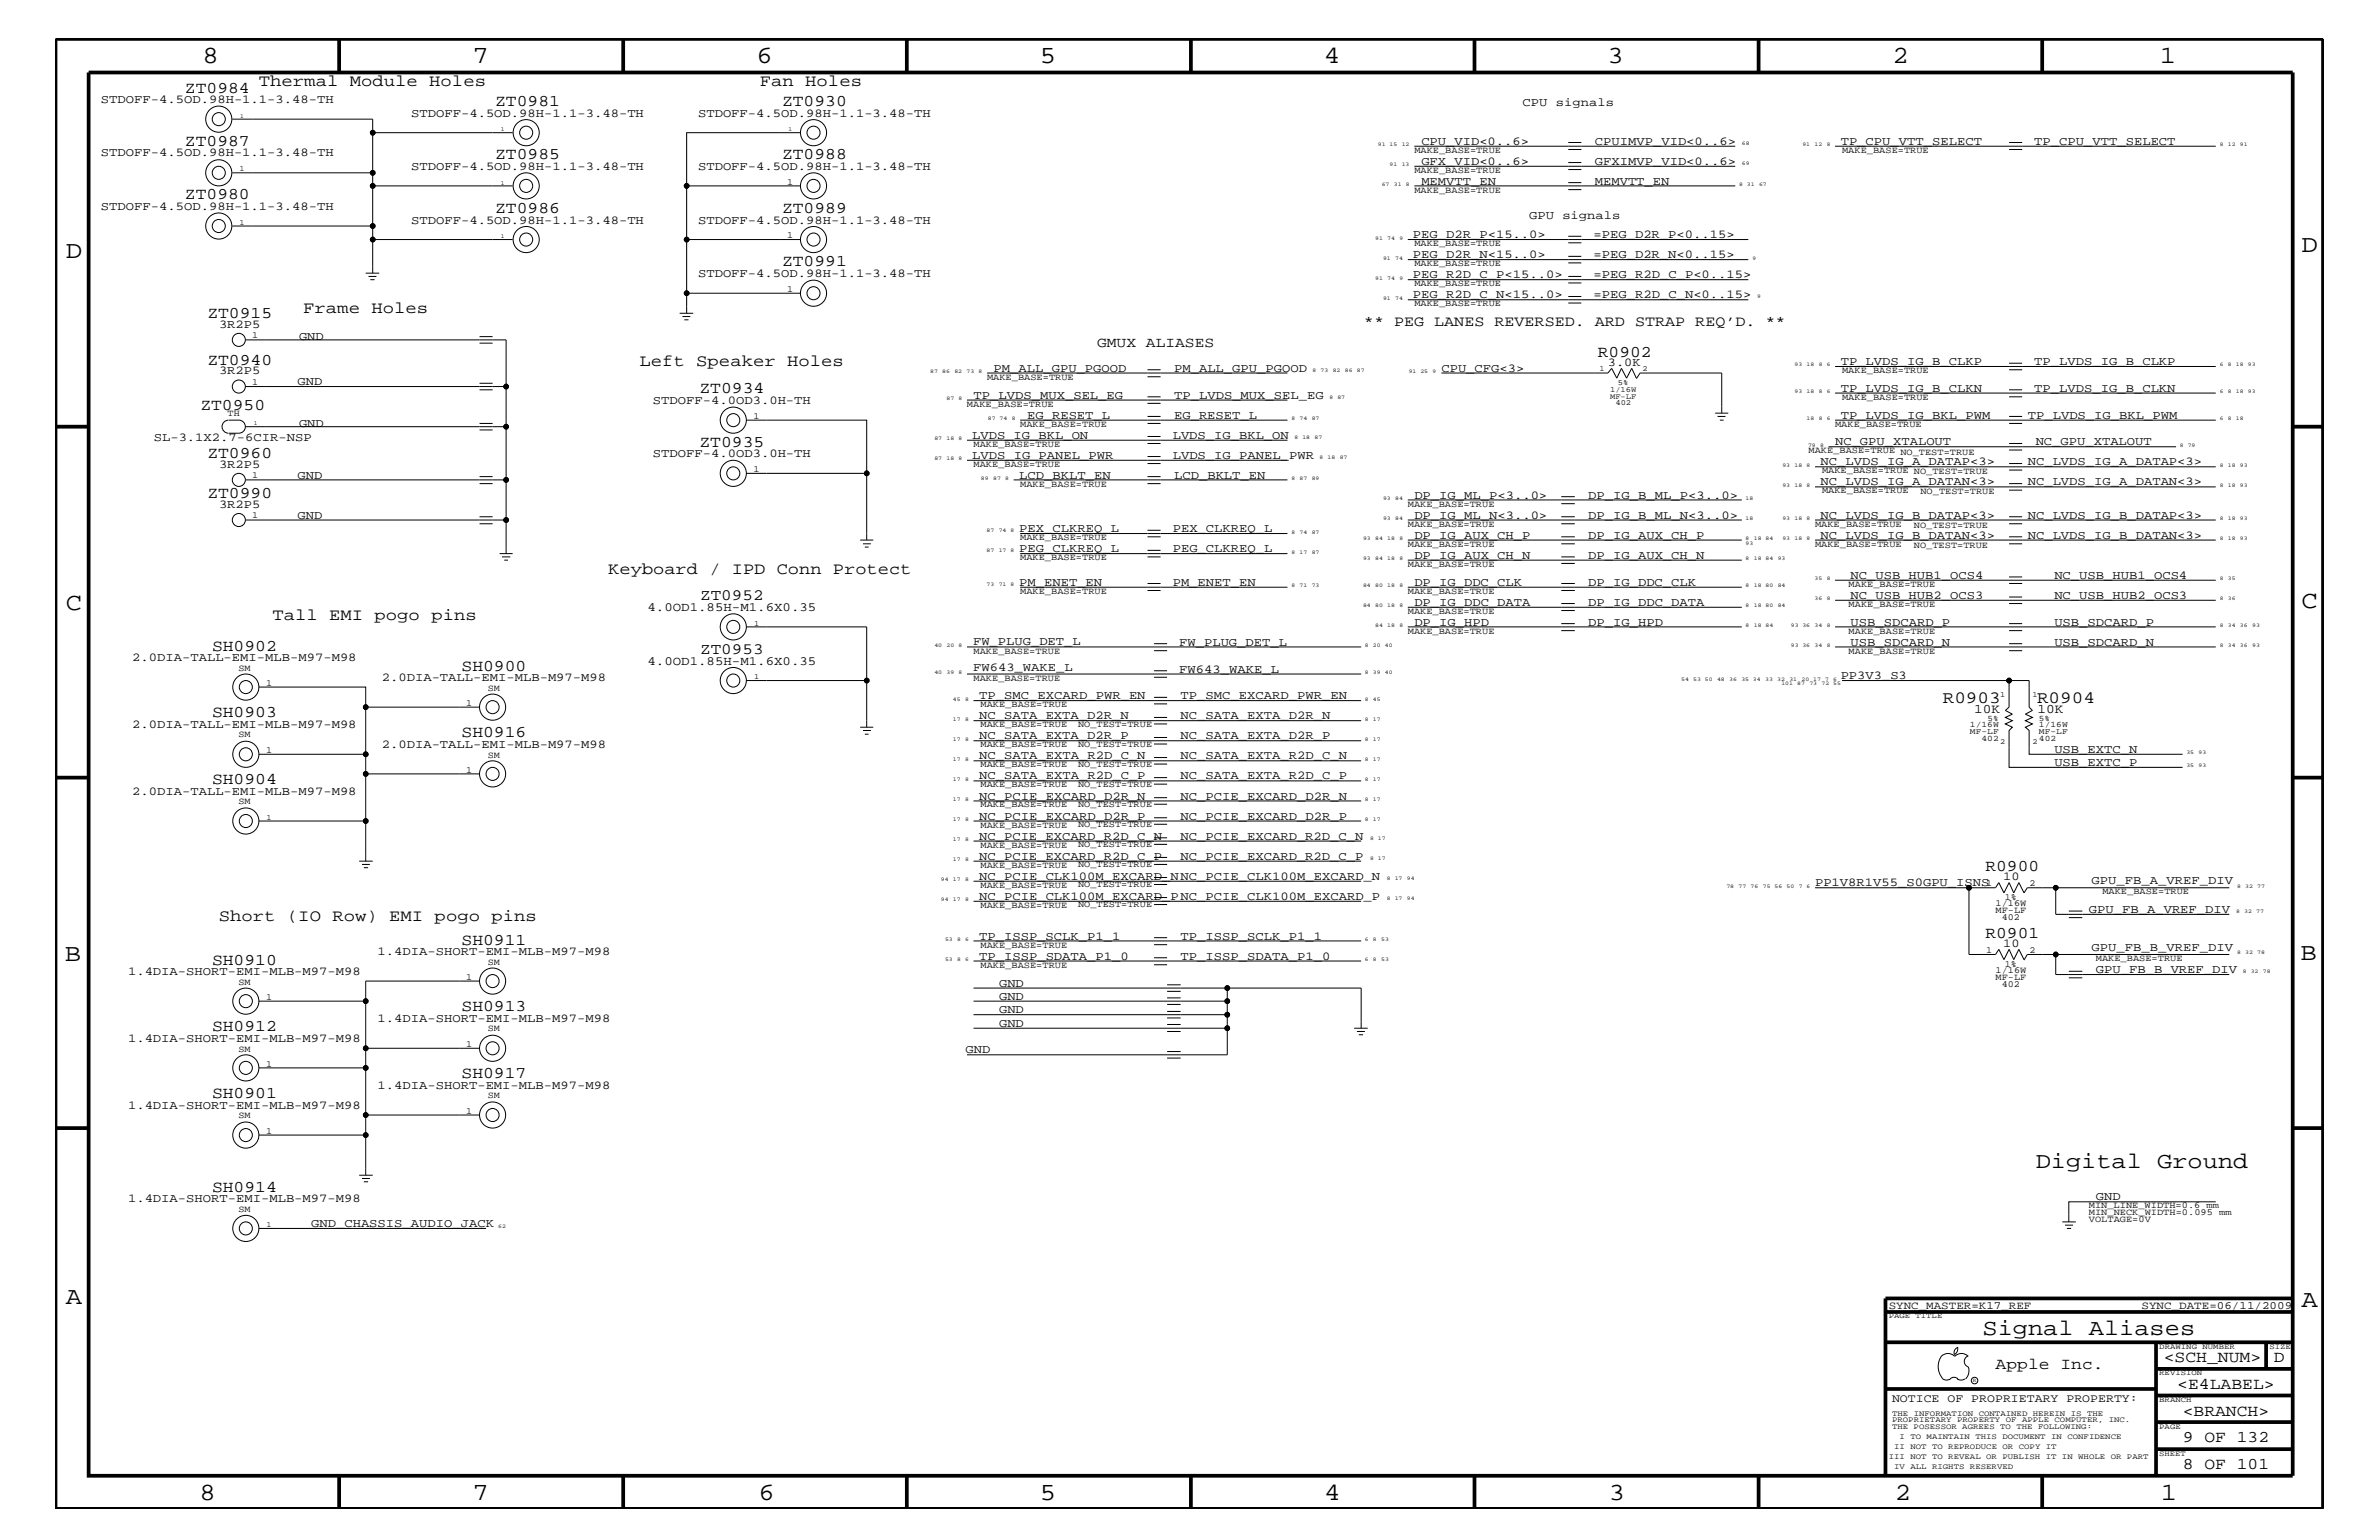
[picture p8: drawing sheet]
<svg xmlns="http://www.w3.org/2000/svg" width="432mm" height="279mm" viewBox="0 0 432 279" stroke-linecap="round" stroke-linejoin="round" font-family="sans-serif">
<defs><g id="words">
<g font-size="4.5">
<text x="36.7" y="11.5">8</text>
<text x="85.8" y="11.5">7</text>
<text x="137.3" y="11.5">6</text>
<text x="188.7" y="11.5">5</text>
<text x="240.3" y="11.5">4</text>
<text x="291.8" y="11.5">3</text>
<text x="343.5" y="11.5">2</text>
<text x="392" y="11.5">1</text>
<text x="11.9" y="46.8">D</text>
<text x="417.7" y="45.7">D</text>
<text x="11.9" y="110.6">C</text>
<text x="417.7" y="110.3">C</text>
<text x="11.8" y="174.3">B</text>
<text x="417.6" y="174.2">B</text>
<text x="11.9" y="236.7">A</text>
<text x="417.7" y="237.1">A</text>
<text x="36.2" y="272.1">8</text>
<text x="85.8" y="272.1">7</text>
<text x="137.7" y="272.1">6</text>
<text x="188.7" y="272.1">5</text>
<text x="240.4" y="272.1">4</text>
<text x="292" y="272.1">3</text>
<text x="343.9" y="272.1">2</text>
<text x="392.2" y="272.1">1</text>
</g>
<g font-size="4.1">
<text x="369.5" y="211.9">Digital Ground</text>
<text x="359.8" y="242.3">Signal Aliases</text>
</g>
<g font-size="3.1">
<text x="352.6" y="127.6">R0903</text>
<text x="369.7" y="127.6">R0904</text>
</g>
<g font-size="3">
<text x="33.6" y="16.8">ZT0984</text>
<text x="47" y="15.6">Thermal Module Holes</text>
<text x="137.9" y="15.6">Fan Holes</text>
<text x="89.9" y="19.2">ZT0981</text>
<text x="141.9" y="19.2">ZT0930</text>
<text x="33.6" y="26.5">ZT0987</text>
<text x="89.9" y="28.9">ZT0985</text>
<text x="141.9" y="28.9">ZT0988</text>
<text x="33.6" y="36.2">ZT0980</text>
<text x="89.9" y="38.6">ZT0986</text>
<text x="141.9" y="38.6">ZT0989</text>
<text x="141.9" y="48.3">ZT0991</text>
<text x="37.6" y="57.7">ZT0915</text>
<text x="55" y="56.8">Frame Holes</text>
<text x="290" y="64.7">R0902</text>
<text x="37.6" y="66.2">ZT0940</text>
<text x="116.1" y="66.5">Left Speaker Holes</text>
<text x="127" y="71.3">ZT0934</text>
<text x="36.4" y="74.4">ZT0950</text>
<text x="37.6" y="83.1">ZT0960</text>
<text x="127" y="81.1">ZT0935</text>
<text x="37.6" y="90.4">ZT0990</text>
<text x="110.4" y="104.1">Keyboard / IPD Conn Protect</text>
<text x="49.4" y="112.6">Tall EMI pogo pins</text>
<text x="38.5" y="118.1">SH0902</text>
<text x="83.8" y="121.7">SH0900</text>
<text x="38.5" y="130.2">SH0903</text>
<text x="83.8" y="133.8">SH0916</text>
<text x="38.5" y="142.3">SH0904</text>
<text x="360.4" y="158">R0900</text>
<text x="39.7" y="167.1">Short (IO Row) EMI pogo pins</text>
<text x="83.8" y="171.4">SH0911</text>
<text x="360.4" y="170.1">R0901</text>
<text x="38.5" y="175">SH0910</text>
<text x="83.8" y="183.5">SH0913</text>
<text x="38.5" y="187.1">SH0912</text>
<text x="83.8" y="195.6">SH0917</text>
<text x="38.5" y="199.2">SH0901</text>
<text x="38.5" y="216.2">SH0914</text>
<text x="362.2" y="248.4">Apple Inc.</text>
<text x="392.7" y="247.1">&lt;SCH_NUM&gt;</text>
<text x="395.2" y="252">&lt;E4LABEL&gt;</text>
<text x="412.7" y="247.1">D</text>
<text x="396.2" y="256.8">&lt;BRANCH&gt;</text>
<text x="396.2" y="261.6">9 OF 132</text>
<text x="396.2" y="266.6">8 OF 101</text>
</g>
<g font-size="2.9">
<text x="127.1" y="108.9">ZT0952</text>
<text x="127.1" y="118.6">ZT0953</text>
</g>
<text font-size="2.7" x="247.6" y="59.2">** PEG LANES REVERSED. ARD STRAP REQ’D. **</text>
<text font-size="2.6" x="199.1" y="63">GMUX ALIASES</text>
<g font-size="2.4">
<text x="358.3" y="129.4">10K</text>
<text x="369.8" y="129.4">10K</text>
</g>
<g font-size="2.3">
<text x="117.5" y="110.9">4.0OD1.85H-M1.6X0.35</text>
<text x="117.5" y="120.6">4.0OD1.85H-M1.6X0.35</text>
</g>
<g font-size="2.2">
<text x="18.3" y="18.7">STDOFF-4.5OD.98H-1.1-3.48-TH</text>
<text x="74.6" y="21.2">STDOFF-4.5OD.98H-1.1-3.48-TH</text>
<text x="126.7" y="21.2">STDOFF-4.5OD.98H-1.1-3.48-TH</text>
<text x="276.4" y="19.2">CPU signals</text>
<text x="18.3" y="28.4">STDOFF-4.5OD.98H-1.1-3.48-TH</text>
<text x="258" y="29.9">GFX_VID&lt;0..6&gt;</text>
<text x="258" y="26.3">CPU_VID&lt;0..6&gt;</text>
<text x="289.5" y="26.3">CPUIMVP_VID&lt;0..6&gt;</text>
<text x="289.5" y="29.9">GFXIMVP_VID&lt;0..6&gt;</text>
<text x="334.1" y="26.3">TP_CPU_VTT_SELECT</text>
<text x="369.2" y="26.3">TP_CPU_VTT_SELECT</text>
<text x="74.6" y="30.8">STDOFF-4.5OD.98H-1.1-3.48-TH</text>
<text x="126.7" y="30.8">STDOFF-4.5OD.98H-1.1-3.48-TH</text>
<text x="258" y="33.6">MEMVTT_EN</text>
<text x="289.5" y="33.6">MEMVTT_EN</text>
<text x="18.3" y="38.1">STDOFF-4.5OD.98H-1.1-3.48-TH</text>
<text x="74.6" y="40.6">STDOFF-4.5OD.98H-1.1-3.48-TH</text>
<text x="126.7" y="40.6">STDOFF-4.5OD.98H-1.1-3.48-TH</text>
<text x="277.5" y="39.8">GPU signals</text>
<text x="256.5" y="43.2">PEG_D2R_P&lt;15..0&gt;</text>
<text x="256.5" y="46.8">PEG_D2R_N&lt;15..0&gt;</text>
<text x="289.2" y="43.2">=PEG_D2R_P&lt;0..15&gt;</text>
<text x="289.2" y="46.8">=PEG_D2R_N&lt;0..15&gt;</text>
<text x="126.7" y="50.2">STDOFF-4.5OD.98H-1.1-3.48-TH</text>
<text x="256.5" y="50.5">PEG_R2D_C_P&lt;15..0&gt;</text>
<text x="289.2" y="50.5">=PEG_R2D_C_P&lt;0..15&gt;</text>
<text x="39.8" y="59.5">3R2P5</text>
<text x="256.5" y="54.1">PEG_R2D_C_N&lt;15..0&gt;</text>
<text x="289.2" y="54.1">=PEG_R2D_C_N&lt;0..15&gt;</text>
<text x="54.3" y="61.7">GND</text>
<text x="39.8" y="67.9">3R2P5</text>
<text x="54" y="69.9">GND</text>
<text x="180.3" y="67.5">PM_ALL_GPU_PGOOD</text>
<text x="213.1" y="67.5">PM_ALL_GPU_PGOOD</text>
<text x="261.6" y="67.5">CPU_CFG&lt;3&gt;</text>
<text x="291.8" y="66.4">3.0K</text>
<text x="334.1" y="66.2">TP_LVDS_IG_B_CLKP</text>
<text x="334.1" y="71.1">TP_LVDS_IG_B_CLKN</text>
<text x="369.2" y="71.1">TP_LVDS_IG_B_CLKN</text>
<text x="369.2" y="66.2">TP_LVDS_IG_B_CLKP</text>
<text x="54.3" y="77.4">GND</text>
<text x="118.5" y="73.3">STDOFF-4.0OD3.0H-TH</text>
<text x="176.7" y="72.3">TP_LVDS_MUX_SEL_EG</text>
<text x="186.4" y="76">EG_RESET_L</text>
<text x="213.1" y="72.3">TP_LVDS_MUX_SEL_EG</text>
<text x="213.1" y="76">EG_RESET_L</text>
<text x="334.1" y="76">TP_LVDS_IG_BKL_PWM</text>
<text x="368" y="76">TP_LVDS_IG_BKL_PWM</text>
<text x="27.9" y="80">SL-3.1X2.7-6CIR-NSP</text>
<text x="118.5" y="83">STDOFF-4.0OD3.0H-TH</text>
<text x="176.4" y="79.6">LVDS_IG_BKL_ON</text>
<text x="176.4" y="83.3">LVDS_IG_PANEL_PWR</text>
<text x="212.9" y="79.6">LVDS_IG_BKL_ON</text>
<text x="212.9" y="83.3">LVDS_IG_PANEL_PWR</text>
<text x="333.1" y="80.8">NC_GPU_XTALOUT</text>
<text x="369.5" y="80.8">NC_GPU_XTALOUT</text>
<text x="39.8" y="84.9">3R2P5</text>
<text x="54" y="86.9">GND</text>
<text x="185" y="86.9">LCD_BKLT_EN</text>
<text x="213.1" y="86.9">LCD_BKLT_EN</text>
<text x="330.5" y="88.1">NC_LVDS_IG_A_DATAN&lt;3&gt;</text>
<text x="330.5" y="84.4">NC_LVDS_IG_A_DATAP&lt;3&gt;</text>
<text x="368" y="88.1">NC_LVDS_IG_A_DATAN&lt;3&gt;</text>
<text x="368" y="84.4">NC_LVDS_IG_A_DATAP&lt;3&gt;</text>
<text x="39.8" y="92.2">3R2P5</text>
<text x="54" y="94.2">GND</text>
<text x="256.7" y="90.5">DP_IG_ML_P&lt;3..0&gt;</text>
<text x="256.7" y="94.2">DP_IG_ML_N&lt;3..0&gt;</text>
<text x="288.3" y="94.2">DP_IG_B_ML_N&lt;3..0&gt;</text>
<text x="288.3" y="90.5">DP_IG_B_ML_P&lt;3..0&gt;</text>
<text x="330.5" y="94.2">NC_LVDS_IG_B_DATAP&lt;3&gt;</text>
<text x="368" y="94.2">NC_LVDS_IG_B_DATAP&lt;3&gt;</text>
<text x="185" y="100.2">PEG_CLKREQ_L</text>
<text x="185" y="96.5">PEX_CLKREQ_L</text>
<text x="212.9" y="100.2">PEG_CLKREQ_L</text>
<text x="212.9" y="96.5">PEX_CLKREQ_L</text>
<text x="256.7" y="97.7">DP_IG_AUX_CH_P</text>
<text x="256.7" y="101.4">DP_IG_AUX_CH_N</text>
<text x="288.3" y="97.7">DP_IG_AUX_CH_P</text>
<text x="288.3" y="101.4">DP_IG_AUX_CH_N</text>
<text x="330.5" y="97.7">NC_LVDS_IG_B_DATAN&lt;3&gt;</text>
<text x="368" y="97.7">NC_LVDS_IG_B_DATAN&lt;3&gt;</text>
<text x="185" y="106.3">PM_ENET_EN</text>
<text x="212.9" y="106.3">PM_ENET_EN</text>
<text x="256.7" y="106.3">DP_IG_DDC_CLK</text>
<text x="288.3" y="106.3">DP_IG_DDC_CLK</text>
<text x="335.9" y="105">NC_USB_HUB1_OCS4</text>
<text x="372.9" y="105">NC_USB_HUB1_OCS4</text>
<text x="256.7" y="113.6">DP_IG_HPD</text>
<text x="256.7" y="109.9">DP_IG_DDC_DATA</text>
<text x="288.3" y="113.6">DP_IG_HPD</text>
<text x="288.3" y="109.9">DP_IG_DDC_DATA</text>
<text x="335.9" y="108.7">NC_USB_HUB2_OCS3</text>
<text x="335.9" y="113.6">USB_SDCARD_P</text>
<text x="372.9" y="108.7">NC_USB_HUB2_OCS3</text>
<text x="372.9" y="113.6">USB_SDCARD_P</text>
<text x="176.6" y="117">FW_PLUG_DET_L</text>
<text x="214" y="117.2">FW_PLUG_DET_L</text>
<text x="335.9" y="117.2">USB_SDCARD_N</text>
<text x="372.9" y="117.2">USB_SDCARD_N</text>
<text x="24" y="120">2.0DIA-TALL-EMI-MLB-M97-M98</text>
<text x="69.3" y="123.6">2.0DIA-TALL-EMI-MLB-M97-M98</text>
<text x="176.6" y="121.8">FW643_WAKE_L</text>
<text x="214" y="122">FW643_WAKE_L</text>
<text x="334.1" y="123.2">PP3V3_S3</text>
<text x="177.7" y="126.9">TP_SMC_EXCARD_PWR_EN</text>
<text x="177.7" y="130.5">NC_SATA_EXTA_D2R_N</text>
<text x="214.3" y="126.9">TP_SMC_EXCARD_PWR_EN</text>
<text x="214.3" y="130.5">NC_SATA_EXTA_D2R_N</text>
<text x="24" y="132.1">2.0DIA-TALL-EMI-MLB-M97-M98</text>
<text x="69.3" y="135.7">2.0DIA-TALL-EMI-MLB-M97-M98</text>
<text x="177.7" y="134.1">NC_SATA_EXTA_D2R_P</text>
<text x="177.7" y="137.8">NC_SATA_EXTA_R2D_C_N</text>
<text x="214.3" y="137.8">NC_SATA_EXTA_R2D_C_N</text>
<text x="214.3" y="134.1">NC_SATA_EXTA_D2R_P</text>
<text x="372.9" y="136.6">USB_EXTC_N</text>
<text x="177.7" y="141.4">NC_SATA_EXTA_R2D_C_P</text>
<text x="214.3" y="141.4">NC_SATA_EXTA_R2D_C_P</text>
<text x="372.9" y="139">USB_EXTC_P</text>
<text x="24" y="144.2">2.0DIA-TALL-EMI-MLB-M97-M98</text>
<text x="177.7" y="145.1">NC_PCIE_EXCARD_D2R_N</text>
<text x="177.7" y="148.7">NC_PCIE_EXCARD_D2R_P</text>
<text x="214.3" y="148.7">NC_PCIE_EXCARD_D2R_P</text>
<text x="214.3" y="145.1">NC_PCIE_EXCARD_D2R_N</text>
<text x="177.7" y="152.3">NC_PCIE_EXCARD_R2D_C_N</text>
<text x="177.7" y="156">NC_PCIE_EXCARD_R2D_C_P</text>
<text x="214.3" y="152.3">NC_PCIE_EXCARD_R2D_C_N</text>
<text x="214.3" y="156">NC_PCIE_EXCARD_R2D_C_P</text>
<text x="177.7" y="159.6">NC_PCIE_CLK100M_EXCARD_NNC_PCIE_CLK100M_EXCARD_N</text>
<text x="329.4" y="160.8">PP1V8R1V55_S0GPU_ISNS</text>
<text x="363.6" y="159.7">10</text>
<text x="379.6" y="160.5">GPU_FB_A_VREF_DIV</text>
<text x="177.7" y="163.3">NC_PCIE_CLK100M_EXCARD_PNC_PCIE_CLK100M_EXCARD_P</text>
<text x="379.1" y="165.6">GPU_FB_A_VREF_DIV</text>
<text x="68.5" y="173.3">1.4DIA-SHORT-EMI-MLB-M97-M98</text>
<text x="177.7" y="170.5">TP_ISSP_SCLK_P1_1</text>
<text x="214.3" y="170.5">TP_ISSP_SCLK_P1_1</text>
<text x="363.6" y="171.8">10</text>
<text x="379.6" y="172.6">GPU_FB_B_VREF_DIV</text>
<text x="23.2" y="176.9">1.4DIA-SHORT-EMI-MLB-M97-M98</text>
<text x="177.7" y="174.2">TP_ISSP_SDATA_P1_0</text>
<text x="181.4" y="179">GND</text>
<text x="214.3" y="174.2">TP_ISSP_SDATA_P1_0</text>
<text x="380.4" y="176.6">GPU_FB_B_VREF_DIV</text>
<text x="68.5" y="185.4">1.4DIA-SHORT-EMI-MLB-M97-M98</text>
<text x="181.4" y="183.8">GND</text>
<text x="181.4" y="181.4">GND</text>
<text x="23.2" y="189.1">1.4DIA-SHORT-EMI-MLB-M97-M98</text>
<text x="175.3" y="191.1">GND</text>
<text x="181.4" y="186.3">GND</text>
<text x="68.5" y="197.6">1.4DIA-SHORT-EMI-MLB-M97-M98</text>
<text x="23.2" y="201.2">1.4DIA-SHORT-EMI-MLB-M97-M98</text>
<text x="23.2" y="218.1">1.4DIA-SHORT-EMI-MLB-M97-M98</text>
<text x="380.4" y="217.8">GND</text>
<text x="56.5" y="222.6">GND_CHASSIS_AUDIO_JACK</text>
</g>
<text font-size="2.1" x="343.4" y="254.4">NOTICE OF PROPRIETARY PROPERTY:</text>
<g font-size="2">
<text x="342.8" y="237.4">SYNC_MASTER=K17_REF</text>
<text x="388.7" y="237.4">SYNC_DATE=06/11/2009</text>
</g>
<g font-size="1.7">
<text x="256.7" y="27.7">MAKE_BASE=TRUE</text>
<text x="334.3" y="27.7">MAKE_BASE=TRUE</text>
<text x="142.9" y="33.6">1</text>
<text x="256.7" y="31.4">MAKE_BASE=TRUE</text>
<text x="256.7" y="35">MAKE_BASE=TRUE</text>
<text x="142.9" y="43.2">1</text>
<text x="256.7" y="44.6">MAKE_BASE=TRUE</text>
<text x="142.9" y="52.9">1</text>
<text x="256.7" y="51.9">MAKE_BASE=TRUE</text>
<text x="256.7" y="48.3">MAKE_BASE=TRUE</text>
<text x="256.7" y="55.6">MAKE_BASE=TRUE</text>
<text x="45.8" y="61.3">1</text>
<text x="45.8" y="69.8">1</text>
<text x="179.2" y="68.9">MAKE_BASE=TRUE</text>
<text x="334.3" y="67.7">MAKE_BASE=TRUE</text>
<text x="41.3" y="75.6">TH</text>
<text x="136.8" y="76">1</text>
<text x="175.5" y="73.8">MAKE_BASE=TRUE</text>
<text x="185.2" y="77.4">MAKE_BASE=TRUE</text>
<text x="333.1" y="77.4">MAKE_BASE=TRUE</text>
<text x="334.3" y="72.6">MAKE_BASE=TRUE</text>
<text x="176.7" y="81.1">MAKE_BASE=TRUE</text>
<text x="328.3" y="82.2">MAKE_BASE=TRUE NO_TEST=TRUE</text>
<text x="45.8" y="86.7">1</text>
<text x="136.8" y="85.6">1</text>
<text x="176.7" y="84.7">MAKE_BASE=TRUE</text>
<text x="185.2" y="88.3">MAKE_BASE=TRUE</text>
<text x="330.7" y="89.5">MAKE_BASE=TRUE</text>
<text x="330.7" y="85.9">MAKE_BASE=TRUE NO_TEST=TRUE</text>
<text x="348.6" y="89.7">NO_TEST=TRUE</text>
<text x="45.8" y="94">1</text>
<text x="255.5" y="92">MAKE_BASE=TRUE</text>
<text x="255.5" y="95.6">MAKE_BASE=TRUE</text>
<text x="329.4" y="95.6">MAKE_BASE=TRUE</text>
<text x="347.4" y="95.8">NO_TEST=TRUE</text>
<text x="185.2" y="101.6">MAKE_BASE=TRUE</text>
<text x="185.2" y="98">MAKE_BASE=TRUE</text>
<text x="255.5" y="99.3">MAKE_BASE=TRUE</text>
<text x="329.4" y="99.3">MAKE_BASE=TRUE</text>
<text x="347.4" y="99.4">NO_TEST=TRUE</text>
<text x="185.2" y="107.7">MAKE_BASE=TRUE</text>
<text x="255.5" y="107.7">MAKE_BASE=TRUE</text>
<text x="255.5" y="102.9">MAKE_BASE=TRUE</text>
<text x="335.5" y="106.5">MAKE_BASE=TRUE</text>
<text x="255.5" y="111.4">MAKE_BASE=TRUE</text>
<text x="335.5" y="110.2">MAKE_BASE=TRUE</text>
<text x="176.7" y="118.6">MAKE_BASE=TRUE</text>
<text x="255.5" y="115">MAKE_BASE=TRUE</text>
<text x="335.5" y="118.6">MAKE_BASE=TRUE</text>
<text x="335.5" y="115">MAKE_BASE=TRUE</text>
<text x="43.3" y="121.7">SM</text>
<text x="48.3" y="124.4">1</text>
<text x="88.6" y="125.3">SM</text>
<text x="176.7" y="123.5">MAKE_BASE=TRUE</text>
<text x="84.6" y="128">1</text>
<text x="178" y="128.3">MAKE_BASE=TRUE</text>
<text x="178" y="131.9">MAKE_BASE=TRUE</text>
<text x="195.7" y="131.9">NO_TEST=TRUE</text>
<text x="43.3" y="133.8">SM</text>
<text x="48.3" y="136.6">1</text>
<text x="88.6" y="137.4">SM</text>
<text x="178" y="135.6">MAKE_BASE=TRUE</text>
<text x="195.7" y="135.5">NO_TEST=TRUE</text>
<text x="84.6" y="140.2">1</text>
<text x="178" y="142.9">MAKE_BASE=TRUE</text>
<text x="178" y="139.2">MAKE_BASE=TRUE</text>
<text x="195.7" y="142.8">NO_TEST=TRUE</text>
<text x="195.7" y="139.1">NO_TEST=TRUE</text>
<text x="43.3" y="145.9">SM</text>
<text x="178" y="146.5">MAKE_BASE=TRUE</text>
<text x="195.7" y="146.4">NO_TEST=TRUE</text>
<text x="178" y="153.8">MAKE_BASE=TRUE</text>
<text x="178" y="150.1">MAKE_BASE=TRUE</text>
<text x="195.7" y="153.7">NO_TEST=TRUE</text>
<text x="195.7" y="150.1">NO_TEST=TRUE</text>
<text x="178" y="161.1">MAKE_BASE=TRUE</text>
<text x="178" y="157.4">MAKE_BASE=TRUE</text>
<text x="195.7" y="160.9">NO_TEST=TRUE</text>
<text x="195.7" y="157.3">NO_TEST=TRUE</text>
<text x="360.5" y="160.7">1</text>
<text x="368.4" y="160.7">2</text>
<text x="178" y="164.7">MAKE_BASE=TRUE</text>
<text x="195.7" y="164.5">NO_TEST=TRUE</text>
<text x="362.2" y="164.5">1/16W</text>
<text x="362.2" y="165.6">MF-LF</text>
<text x="363.3" y="166.9">402</text>
<text x="363.9" y="163.3">1%</text>
<text x="381.6" y="162.2">MAKE_BASE=TRUE</text>
<text x="178" y="172">MAKE_BASE=TRUE</text>
<text x="360.5" y="172.8">1</text>
<text x="368.4" y="172.8">2</text>
<text x="43.3" y="178.7">SM</text>
<text x="84.6" y="177.7">1</text>
<text x="88.6" y="175">SM</text>
<text x="178" y="175.6">MAKE_BASE=TRUE</text>
<text x="362.2" y="177.7">MF-LF</text>
<text x="362.2" y="176.6">1/16W</text>
<text x="363.3" y="179">402</text>
<text x="363.9" y="175.4">1%</text>
<text x="380.4" y="174.4">MAKE_BASE=TRUE</text>
<text x="48.3" y="181.4">1</text>
<text x="43.3" y="190.8">SM</text>
<text x="84.6" y="189.9">1</text>
<text x="88.6" y="187.1">SM</text>
<text x="48.3" y="193.6">1</text>
<text x="43.3" y="202.9">SM</text>
<text x="84.6" y="202">1</text>
<text x="88.6" y="199.2">SM</text>
<text x="48.3" y="205.7">1</text>
<text x="43.3" y="219.8">SM</text>
<text x="379.1" y="221.7">VOLTAGE=0V</text>
<text x="379.1" y="219.2">MIN_LINE_WIDTH=0.6 mm</text>
<text x="379.1" y="220.4">MIN_NECK_WIDTH=0.095 mm</text>
</g>
<g font-size="1.5">
<text x="357.5" y="131.9">1/16W</text>
<text x="360.8" y="130.8">5%</text>
<text x="370.1" y="131.9">1/16W</text>
<text x="370.1" y="130.8">5%</text>
<text x="357.5" y="133.2">MF-LF</text>
<text x="359.7" y="134.4">402</text>
<text x="370.1" y="134.4">402</text>
<text x="370.1" y="133.2">MF-LF</text>
</g>
<g font-size="1.4">
<text x="43.5" y="31.1">1</text>
<text x="43.5" y="40.8">1</text>
<text x="290.3" y="67.3">1</text>
<text x="292.2" y="71.1">1/16W</text>
<text x="293.7" y="69.9">5%</text>
<text x="298.1" y="67.3">2</text>
<text x="292.2" y="72.3">MF-LF</text>
<text x="293.2" y="73.5">402</text>
<text x="136.9" y="113.6">1</text>
<text x="136.9" y="123.2">1</text>
<text x="363.1" y="126.5">1</text>
<text x="368.9" y="126.5">1</text>
<text x="363.1" y="135">2</text>
<text x="368.9" y="135">2</text>
<text x="48.4" y="148.7">1</text>
<text x="48.4" y="222.6">1</text>
<text x="342.8" y="239.2">PAGE TITLE</text>
<text x="391.9" y="244.7">DRAWING NUMBER</text>
<text x="411.9" y="244.7">SIZE</text>
<text x="391.9" y="249.5">REVISION</text>
<text x="343.4" y="256.8">THE INFORMATION CONTAINED HEREIN IS THE</text>
<text x="391.9" y="254.4">BRANCH</text>
<text x="343.4" y="259.3">THE POSESSOR AGREES TO THE FOLLOWING:</text>
<text x="343.4" y="258">PROPRIETARY PROPERTY OF APPLE COMPUTER, INC.</text>
<text x="343.8" y="262.9">II NOT TO REPRODUCE OR COPY IT</text>
<text x="344.8" y="261.1">I TO MAINTAIN THIS DOCUMENT IN CONFIDENCE</text>
<text x="391.9" y="259.3">PAGE</text>
<text x="342.8" y="264.7">III NOT TO REVEAL OR PUBLISH IT IN WHOLE OR PART</text>
<text x="343.8" y="266.6">IV ALL RIGHTS RESERVED</text>
<text x="391.9" y="264.1">SHEET</text>
</g>
<g font-size="1.1">
<text x="43.6" y="21.4">1</text>
<text x="90.9" y="23.8">1</text>
<text x="143.1" y="23.8">1</text>
<text x="90.9" y="33.6">1</text>
<text x="90.9" y="43.2">1</text>
<text x="46.1" y="77.1">1</text>
</g>
<g font-size="1">
<text x="250.1" y="26.5">91 15</text>
<text x="254.4" y="26.5">12</text>
<text x="316.1" y="26.3">68</text>
<text x="316.1" y="29.9">69</text>
<text x="327.2" y="26.5">91</text>
<text x="329.4" y="26.5">12</text>
<text x="331.6" y="26.5">8</text>
<text x="402.9" y="26.5">8</text>
<text x="404.4" y="26.5">12</text>
<text x="406.6" y="26.5">91</text>
<text x="250.8" y="33.7">67</text>
<text x="252.2" y="30.2">91</text>
<text x="253" y="33.7">31</text>
<text x="254.4" y="30.2">13</text>
<text x="255.2" y="33.7">8</text>
<text x="315.6" y="33.7">8</text>
<text x="317.1" y="33.7">31</text>
<text x="319.3" y="33.7">67</text>
<text x="249.6" y="43.5">91</text>
<text x="251" y="47.1">91</text>
<text x="251.8" y="43.5">74</text>
<text x="253.2" y="47.1">74</text>
<text x="254" y="43.5">9</text>
<text x="318.1" y="47.1">9</text>
<text x="249.6" y="50.7">91</text>
<text x="251.8" y="50.7">74</text>
<text x="254" y="50.7">9</text>
<text x="251" y="54.4">91</text>
<text x="253.2" y="54.4">74</text>
<text x="318.9" y="54.1">9</text>
<text x="168.8" y="67.7">87</text>
<text x="171" y="67.7">86</text>
<text x="173.2" y="67.7">82</text>
<text x="175.4" y="67.7">73</text>
<text x="177.6" y="67.7">8</text>
<text x="238.3" y="67.5">8</text>
<text x="239.7" y="67.5">73</text>
<text x="241.9" y="67.5">82</text>
<text x="244.1" y="67.5">86</text>
<text x="246.3" y="67.5">87</text>
<text x="255.7" y="67.7">91 25</text>
<text x="260" y="67.7">9</text>
<text x="325.7" y="66.5">93</text>
<text x="325.7" y="71.3">93</text>
<text x="327.9" y="66.5">18</text>
<text x="327.9" y="71.3">18</text>
<text x="330.1" y="66.5">8</text>
<text x="330.1" y="71.3">8</text>
<text x="331.6" y="66.5">6</text>
<text x="331.6" y="71.3">6</text>
<text x="402.9" y="71.3">6</text>
<text x="402.9" y="66.5">6</text>
<text x="404.4" y="71.3">8</text>
<text x="404.4" y="66.5">8</text>
<text x="405.8" y="71.3">18</text>
<text x="405.8" y="66.5">18</text>
<text x="408" y="71.3">93</text>
<text x="408" y="66.5">93</text>
<text x="171.8" y="72.6">87</text>
<text x="174" y="72.6">8</text>
<text x="179.3" y="76.2">87 74</text>
<text x="183.6" y="76.2">8</text>
<text x="234.4" y="76.2">8</text>
<text x="235.9" y="76.2">74</text>
<text x="238.1" y="76.2">87</text>
<text x="241.3" y="72.3">8</text>
<text x="242.7" y="72.3">87</text>
<text x="327.9" y="76.2">18</text>
<text x="330.1" y="76.2">8</text>
<text x="331.6" y="76.2">6</text>
<text x="402.9" y="76.2">6</text>
<text x="404.4" y="76.2">8</text>
<text x="405.8" y="76.2">18</text>
<text x="169.6" y="79.9">87</text>
<text x="169.6" y="83.5">87</text>
<text x="171.8" y="79.9">18</text>
<text x="171.8" y="83.5">18</text>
<text x="174" y="79.9">8</text>
<text x="174" y="83.5">8</text>
<text x="234.9" y="79.6">8</text>
<text x="236.4" y="79.6">18</text>
<text x="238.6" y="79.6">87</text>
<text x="239.5" y="83.3">8</text>
<text x="241" y="83.3">18</text>
<text x="243.2" y="83.3">87</text>
<text x="328.2" y="81.1">79</text>
<text x="330.4" y="81.1">8</text>
<text x="395.6" y="81.1">8</text>
<text x="397.1" y="81.1">79</text>
<text x="178.1" y="87.1">89</text>
<text x="180.3" y="87.1">87</text>
<text x="182.5" y="87.1">8</text>
<text x="234.4" y="87.1">8</text>
<text x="235.9" y="87.1">87</text>
<text x="238.1" y="87.1">89</text>
<text x="323.5" y="88.3">93</text>
<text x="323.5" y="84.7">93</text>
<text x="325.7" y="88.3">18</text>
<text x="325.7" y="84.7">18</text>
<text x="327.9" y="88.3">8</text>
<text x="327.9" y="84.7">8</text>
<text x="402.9" y="88.3">8</text>
<text x="402.9" y="84.7">8</text>
<text x="404.4" y="88.3">18</text>
<text x="404.4" y="84.7">18</text>
<text x="406.6" y="88.3">93</text>
<text x="406.6" y="84.7">93</text>
<text x="251" y="90.7">93</text>
<text x="251" y="94.3">93</text>
<text x="253.2" y="90.7">84</text>
<text x="253.2" y="94.3">84</text>
<text x="316.8" y="94.3">18</text>
<text x="316.8" y="90.7">18</text>
<text x="323.5" y="94.3">93</text>
<text x="325.7" y="94.3">18</text>
<text x="327.9" y="94.3">8</text>
<text x="402.9" y="94.3">8</text>
<text x="404.4" y="94.3">18</text>
<text x="406.6" y="94.3">93</text>
<text x="179.1" y="100.2">87</text>
<text x="179.1" y="96.5">87</text>
<text x="181.3" y="100.2">17 8</text>
<text x="181.3" y="96.5">74 8</text>
<text x="234.4" y="100.4">8</text>
<text x="234.4" y="96.8">8</text>
<text x="235.9" y="100.4">17</text>
<text x="235.9" y="96.8">74</text>
<text x="238.1" y="100.4">87</text>
<text x="238.1" y="96.8">87</text>
<text x="247.4" y="101.6">93</text>
<text x="247.4" y="98">93</text>
<text x="249.6" y="101.6">84</text>
<text x="249.6" y="98">84</text>
<text x="251.8" y="101.6">18</text>
<text x="251.8" y="98">18</text>
<text x="254" y="101.6">8</text>
<text x="254" y="98">8</text>
<text x="316.8" y="98">8</text>
<text x="316.8" y="98.9">93</text>
<text x="316.8" y="101.6">8</text>
<text x="318.3" y="98">18 84</text>
<text x="318.3" y="101.6">18 84</text>
<text x="322.7" y="101.6">93</text>
<text x="323.5" y="98">93</text>
<text x="325.7" y="98">18</text>
<text x="327.9" y="98">8</text>
<text x="402.9" y="98">8</text>
<text x="404.4" y="98">18</text>
<text x="406.6" y="98">93</text>
<text x="179.1" y="106.3">73</text>
<text x="181.3" y="106.3">71 8</text>
<text x="234.4" y="106.5">8</text>
<text x="235.9" y="106.5">71</text>
<text x="238.1" y="106.5">73</text>
<text x="247.4" y="106.5">84</text>
<text x="249.6" y="106.5">80</text>
<text x="251.8" y="106.5">18</text>
<text x="254" y="106.5">8</text>
<text x="316.8" y="106.5">8</text>
<text x="318.3" y="106.5">18 80</text>
<text x="322.7" y="106.5">84</text>
<text x="329.4" y="105.3">35</text>
<text x="331.6" y="105.3">8</text>
<text x="402.9" y="105.3">8</text>
<text x="404.4" y="105.3">35</text>
<text x="247.4" y="110.2">84</text>
<text x="249.6" y="113.7">84</text>
<text x="249.6" y="110.2">80</text>
<text x="251.8" y="113.7">18</text>
<text x="251.8" y="110.2">18</text>
<text x="254" y="113.7">8</text>
<text x="254" y="110.2">8</text>
<text x="316.8" y="113.7">8</text>
<text x="316.8" y="110.2">8</text>
<text x="318.3" y="113.7">18 84</text>
<text x="318.3" y="110.2">18 80</text>
<text x="322.7" y="110.2">84</text>
<text x="325" y="113.7">93 36</text>
<text x="329.4" y="108.9">36</text>
<text x="329.4" y="113.7">34</text>
<text x="331.6" y="108.9">8</text>
<text x="331.6" y="113.7">8</text>
<text x="402.9" y="108.9">8</text>
<text x="402.9" y="113.7">8</text>
<text x="404.4" y="108.9">36</text>
<text x="404.4" y="113.7">34</text>
<text x="406.6" y="113.7">36</text>
<text x="408.8" y="113.7">93</text>
<text x="169.6" y="117.4">40</text>
<text x="171.8" y="117.4">20</text>
<text x="174" y="117.4">8</text>
<text x="247.7" y="117.4">8</text>
<text x="249.2" y="117.4">20</text>
<text x="251.4" y="117.4">40</text>
<text x="325" y="117.4">93 36</text>
<text x="329.4" y="117.4">34</text>
<text x="331.6" y="117.4">8</text>
<text x="402.9" y="117.4">8</text>
<text x="404.4" y="117.4">34</text>
<text x="406.6" y="117.4">36</text>
<text x="408.8" y="117.4">93</text>
<text x="169.6" y="122.3">40</text>
<text x="171.8" y="122.3">39</text>
<text x="174" y="122.3">8</text>
<text x="247.7" y="122.3">8</text>
<text x="249.2" y="122.3">39</text>
<text x="251.4" y="122.3">40</text>
<text x="305.1" y="123.5">54</text>
<text x="307.3" y="123.5">53 50</text>
<text x="311.7" y="123.5">48</text>
<text x="313.9" y="123.5">36</text>
<text x="316.1" y="123.5">35 34</text>
<text x="320.4" y="123.5">33</text>
<text x="322.6" y="123.5">32</text>
<text x="323.3" y="124.3">101</text>
<text x="324.8" y="123.5">31</text>
<text x="326.2" y="124.3">87</text>
<text x="327" y="123.5">20 17</text>
<text x="328.4" y="124.3">73</text>
<text x="330.6" y="124.3">72 55</text>
<text x="331.3" y="123.5">7</text>
<text x="332.7" y="123.5">6</text>
<text x="173" y="127.1">45</text>
<text x="173" y="130.8">17</text>
<text x="175.2" y="127.1">8</text>
<text x="175.2" y="130.8">8</text>
<text x="247.7" y="127.1">8</text>
<text x="247.7" y="130.8">8</text>
<text x="249.2" y="127.1">45</text>
<text x="249.2" y="130.8">17</text>
<text x="173" y="134.4">17</text>
<text x="175.2" y="134.4">8</text>
<text x="247.7" y="134.4">8</text>
<text x="249.2" y="134.4">17</text>
<text x="396.8" y="136.8">35</text>
<text x="399" y="136.8">93</text>
<text x="173" y="141.7">17</text>
<text x="173" y="138">17</text>
<text x="175.2" y="141.7">8</text>
<text x="175.2" y="138">8</text>
<text x="247.7" y="138">8</text>
<text x="247.7" y="141.7">8</text>
<text x="249.2" y="138">17</text>
<text x="249.2" y="141.7">17</text>
<text x="396.8" y="139.2">35</text>
<text x="399" y="139.2">93</text>
<text x="173" y="145.3">17</text>
<text x="173" y="149">17</text>
<text x="175.2" y="145.3">8</text>
<text x="175.2" y="149">8</text>
<text x="247.7" y="149">8</text>
<text x="247.7" y="145.3">8</text>
<text x="249.2" y="149">17</text>
<text x="249.2" y="145.3">17</text>
<text x="173" y="152.6">17</text>
<text x="175.2" y="152.6">8</text>
<text x="248.7" y="152.3">8</text>
<text x="248.7" y="156">8</text>
<text x="250.1" y="152.3">17</text>
<text x="250.1" y="156">17</text>
<text x="170.8" y="159.9">94</text>
<text x="173" y="159.9">17</text>
<text x="173" y="156.2">17</text>
<text x="175.2" y="159.9">8</text>
<text x="175.2" y="156.2">8</text>
<text x="251.7" y="159.6">8</text>
<text x="253.2" y="159.6">17</text>
<text x="255.4" y="159.6">94</text>
<text x="313.4" y="161.1">78</text>
<text x="315.6" y="161.1">77</text>
<text x="317.8" y="161.1">76</text>
<text x="320" y="161.1">75 56</text>
<text x="324.3" y="161.1">50</text>
<text x="326.5" y="161.1">7</text>
<text x="327.9" y="161.1">6</text>
<text x="406.1" y="161.1">8</text>
<text x="407.5" y="161.1">32</text>
<text x="409.7" y="161.1">77</text>
<text x="170.8" y="163.5">94</text>
<text x="173" y="163.5">17</text>
<text x="175.2" y="163.5">8</text>
<text x="251.7" y="163.3">8</text>
<text x="253.2" y="163.3">17</text>
<text x="255.4" y="163.3">94</text>
<text x="405.9" y="165.6">8</text>
<text x="407.3" y="165.6">32</text>
<text x="409.5" y="165.6">77</text>
<text x="171.5" y="170.7">53</text>
<text x="173.7" y="170.7">8</text>
<text x="175.2" y="170.7">6</text>
<text x="247.7" y="170.7">6</text>
<text x="249.2" y="170.7">8</text>
<text x="250.7" y="170.7">53</text>
<text x="406.1" y="173.2">8</text>
<text x="407.5" y="173.2">32</text>
<text x="409.7" y="173.2">78</text>
<text x="171.5" y="174.4">53</text>
<text x="173.7" y="174.4">8</text>
<text x="175.2" y="174.4">6</text>
<text x="247.7" y="174.4">6</text>
<text x="249.2" y="174.4">8</text>
<text x="250.7" y="174.4">53</text>
<text x="407.1" y="176.6">8</text>
<text x="408.5" y="176.6">32</text>
<text x="410.7" y="176.6">78</text>
<text x="90.4" y="222.9">62</text>
<text x="358.1" y="250.7">R</text>
</g>
</g></defs>
<g fill="none" stroke="#000" stroke-width=".18">
<path d="M42.2 31.4h25.4v2.3M42.2 21.6h25.4v9.8M67.6 24.1h25.4M93 33.7h-25.4v9.8M124.6 33.7v9.8M145.2 24.1h-20.6v9.6h20.6M256.7 30.2h58.3M256.7 26.5h58.3M256.7 33.7h58.3M284.6 30.8h2.4M284.6 29.5h2.4M284.6 27.1h2.4"/>
<path d="M284.6 25.9h2.4M284.6 34.4h2.4M284.6 33.1h2.4M333.1 26.5h69.1M364.7 27.1h2.3M364.7 25.9h2.3M42.2 41h25.4M66.4 49.6h2.4M66.9 50.2h1.4M67.2 50.7h.8M67.6 43.5h25.4M67.6 43.5v6.1"/>
<path d="M123.4 56.8h2.4M123.9 57.4h1.4M124.2 58h.8M145.2 53.2h-20.6v3.6M145.2 43.5h-20.6v9.7M255.5 50.7h61.8M255.5 54.4h61.8M255.5 43.5h61.8M255.5 47.1h61.8M284.6 51.3h2.4M284.6 50.2h2.4M284.6 55h2.4"/>
<path d="M284.6 53.8h2.4M284.6 44.1h2.4M284.6 42.9h2.4M284.6 47.7h2.4M284.6 46.5h2.4M41.5 76.2a1.19 1.19 0 0 0-1.2 1.2 1.19 1.19 0 0 0 1.2 1.2M41.6 76.2h1.7a1.19 1.19 0 0 1 1.2 1.2 1.19 1.19 0 0 1-1.2 1.2h-1.7M44.6 70.1h47.3v17M44.6 77.4h47.3M44.6 61.7h47.3v8.4M87 76.8h2.4M87 70.7h2.4"/>
<path d="M87 78h2.4M87 69.5h2.4M87 62.3h2.4M87 61.1h2.4M135.5 76.2h21.8v9.7h-21.8M175.5 72.6h58.2M175.5 79.9h58.2M179.2 67.7h54.5M185.2 76.2h48.5M208.3 68.4h2.4M208.3 67.1h2.4M208.3 73.2h2.4"/>
<path d="M208.3 72h2.4M208.3 76.8h2.4M208.3 75.6h2.4M208.3 79.2h2.4M261.6 67.7h30.2l.7-.9 1 1.8 .8-1.8 .9 1.8 1-1.8 .8 1.8M297 68.7l.7-1h14.8v7.3M311.3 75h2.4M311.7 75.6h1.5M312.2 76.2h.6M333.1 76.2h69.1M333.1 71.3h69.1M333.1 66.5h69.1"/>
<path d="M364.7 67.1h2.3M364.7 72h2.3M364.7 76.8h2.3M364.7 75.6h2.3M364.7 70.7h2.3M364.7 65.9h2.3M44.6 87.1h47.3v13.3M44.6 94.3h47.3M87 95h2.4M87 93.8h2.4M87 87.7h2.4M87 86.5h2.4"/>
<path d="M156.1 98h2.4M156.6 98.7h1.5M157 99.3h.6M157.3 85.9v12.1M175.5 83.5h58.2M184 87.1h49.7M185.2 96.8h48.5M208.3 97.4h2.4M208.3 87.7h2.4M208.3 84.1h2.4M208.3 86.5h2.4M208.3 82.8h2.4"/>
<path d="M208.3 80.5h2.4M208.3 96.2h2.4M208.3 99.9h2.4M255.5 94.3h60.6M255.5 90.7h60.6M255.5 98h60.6M283.4 95h2.4M283.4 93.8h2.4M283.4 91.4h2.4M283.4 90.1h2.4M283.4 98.7h2.4M283.4 97.4h2.4"/>
<path d="M329.4 94.3h72.8M329.4 98h72.8M329.4 88.3h72.8M329.4 84.7h72.8M331.9 81.1h63.1M364.7 95h2.3M364.7 93.8h2.3M364.7 98.7h2.3M364.7 97.4h2.3M364.7 88.9h2.3M364.7 87.7h2.3M364.7 85.3h2.3"/>
<path d="M364.7 84.1h2.3M364.7 80.5h2.3M364.7 81.6h2.3M90.7 100.4h2.3M91.1 101h1.5M91.5 101.6h.7M135.5 113.7h21.8v9.8M175.5 117.4h71.6M185.2 106.5h48.5M185.2 100.4h48.5M208.3 107.1h2.4M208.3 105.9h2.4"/>
<path d="M208.3 101h2.4M209.5 118.1h2.3M209.5 116.8h2.3M255.5 113.7h60.6M255.5 110.2h60.6M255.5 106.5h60.6M255.5 101.6h60.6M283.4 114.4h2.4M283.4 113.1h2.4M283.4 110.8h2.4M283.4 109.5h2.4M283.4 107.1h2.4"/>
<path d="M283.4 105.9h2.4M283.4 102.2h2.4M283.4 101h2.4M333.1 113.7h69.1M333.1 117.4h69.1M333.1 105.3h69.1M333.1 108.9h69.1M364.7 114.4h2.3M364.7 113.1h2.3M364.7 109.5h2.3M364.7 105.9h2.3M364.7 118.1h2.3"/>
<path d="M364.7 116.8h2.3M364.7 104.7h2.3M364.7 108.3h2.3M47 136.8h19.4v3.6M47 124.7h19.4v3.6M66.4 128.3v8.5M66.4 128.3h20.6M135.5 123.5h21.8v8.4M156.1 131.9h2.4M156.6 132.5h1.5M157 133.2h.6M175.5 122.3h71.6"/>
<path d="M176.7 127.1h70.4M176.7 130.8h70.4M176.7 134.4h70.4M176.7 138h70.4M209.5 122.9h2.3M209.5 121.7h2.3M209.5 127.7h2.3M209.5 126.5h2.3M209.5 131.3h2.3M209.5 130.2h2.3M209.5 135h2.3M209.5 133.8h2.3"/>
<path d="M209.5 138.6h2.3M209.5 137.4h2.3M334.3 123.5h34v4.8l.6 .6-1.3 .7 1.3 .6-1.3 .6 1.3 .5-1.3 .6 .7 .6v4.3h27.9M364.7 123.5v4.8l-.7 .6 1.3 .7-1.3 .6 1.3 .6-1.3 .5 1.3 .6-.6 .6v6.7h31.5M47 149h19.4v7.2M65.2 156.2h2.4M65.7 156.8h1.4M66 157.4h.8M66.4 140.4v8.6M66.4 140.4h20.6M176.7 149h70.4M176.7 141.7h70.4"/>
<path d="M176.7 145.3h70.4M176.7 156.2h70.4M176.7 152.6h70.4M176.7 159.9h70.4M209.5 142.3h2.3M209.5 141.1h2.3M209.5 145.9h2.3M209.5 144.7h2.3M209.5 149.5h2.3M209.5 148.4h2.3M209.5 156.8h2.3M209.5 155.6h2.3"/>
<path d="M209.5 153.2h2.3M209.5 152h2.3M209.5 159.2h2.3M87 178h-20.6v3.6M176.7 179.3h46.1v2.3h-46.1M176.7 163.5h70.4M176.7 170.7h70.4M176.7 174.4h70.4M209.5 164.1h2.3M209.5 162.8h2.3M209.5 160.5h2.3M209.5 171.4h2.3"/>
<path d="M209.5 170.1h2.3M209.5 175h2.3M209.5 173.8h2.3M211.8 179.9h2.5M211.8 178.7h2.5M222.8 179.3h24.3v7.2M329.4 161.1h32.8l.6-1 .9 1.9 1-1.9 .8 1.9 .9-1.9 1 1.9 .6-.9h5.1M357.4 161.1v12.1h4.8l.6-1 .9 1.9 1-1.9 .8 1.9 .9-1.9 1 1.9M373.1 173.2h-5.1l-.6 1M375.5 166.5h2.5M375.5 165.3h2.5M375.5 177.4h2.5"/>
<path d="M375.5 176.2h2.5M404.6 161.1h-31.5v4.8h31.5M404.6 173.2h-31.5v3.6h31.5M47 193.7h19.4v8.6M47 181.6h19.4v8.6M87 190.2h-20.6v3.5M176.7 184.1h46.1v2.4h-46.1M211.8 182.2h2.5M211.8 181h2.5M211.8 184.7h2.5M211.8 183.5h2.5M211.8 187.1h2.5"/>
<path d="M211.8 185.9h2.5M211.8 192h2.5M211.8 190.8h2.5M222.8 186.5v4.9h-47.3M222.8 181.6v2.5M245.8 186.5h2.4M246.3 187.1h1.4M246.6 187.7h.8M47 205.9h19.4v7.3M65.2 213.2h2.4M65.7 213.8h1.4M66 214.4h.8"/>
<path d="M87 202.3h-20.6v3.6M402.2 218h-26.7v3.7M47 222.9h41.2M374.3 221.7h2.5M374.8 222.3h1.5M375.2 222.9h.7M352.3 246.1a1.69 1.69 0 0 1 2.5 0 1.72 1.72 0 0 1 2.4 0M352.4 246a3.2 3.2 0 0 0 .4 4.3l.8 .1 .4-.2M354 250.2l.7-.3 .7 .3M355.2 250.2l.7 .2 .7-.2M355.3 244.4v.3a1.18 1.18 0 0 1-.6 1.1M355.4 244.4a.99 .99 0 0 0-.6 1.4"/>
<path d="M357.2 246a1.04 1.04 0 0 0-.7 1 1.04 1.04 0 0 0 .7 1M357.3 248l.1 .7a2.11 2.11 0 0 1-.6 1.5"/>
<circle cx="39.7" cy="21.6" r="1.19"/>
<circle cx="39.7" cy="31.4" r="1.19"/>
<circle cx="39.7" cy="31.4" r="2.37"/>
<circle cx="39.7" cy="21.6" r="2.37"/>
<circle cx="67.6" cy="31.4" r=".42"/>
<circle cx="67.6" cy="33.7" r=".42"/>
<circle cx="67.6" cy="24.1" r=".42"/>
<circle cx="95.5" cy="33.7" r="1.19"/>
<circle cx="95.5" cy="24.1" r="1.19"/>
<circle cx="95.5" cy="33.7" r="2.37"/>
<circle cx="95.5" cy="24.1" r="2.37"/>
<circle cx="124.6" cy="33.7" r=".42"/>
<circle cx="147.7" cy="33.7" r="2.37"/>
<circle cx="147.7" cy="24.1" r="2.37"/>
<circle cx="147.7" cy="24.1" r="1.19"/>
<circle cx="147.7" cy="33.7" r="1.19"/>
<circle cx="39.7" cy="41" r="1.19"/>
<circle cx="39.7" cy="41" r="2.37"/>
<circle cx="67.6" cy="43.5" r=".42"/>
<circle cx="67.6" cy="41" r=".42"/>
<circle cx="95.5" cy="43.5" r="1.19"/>
<circle cx="95.5" cy="43.5" r="2.37"/>
<circle cx="124.6" cy="53.2" r=".42"/>
<circle cx="124.6" cy="43.5" r=".42"/>
<circle cx="147.7" cy="53.2" r="2.37"/>
<circle cx="147.7" cy="43.5" r="2.37"/>
<circle cx="147.7" cy="43.5" r="1.19"/>
<circle cx="147.7" cy="53.2" r="1.19"/>
<circle cx="43.3" cy="70.1" r="1.19"/>
<circle cx="43.3" cy="61.7" r="1.19"/>
<circle cx="91.9" cy="70.1" r=".42"/>
<circle cx="91.9" cy="77.4" r=".42"/>
<circle cx="133.1" cy="76.2" r="1.19"/>
<circle cx="133.1" cy="76.2" r="2.37"/>
<circle cx="43.3" cy="94.3" r="1.19"/>
<circle cx="43.3" cy="87.1" r="1.19"/>
<circle cx="91.9" cy="87.1" r=".42"/>
<circle cx="91.9" cy="94.3" r=".42"/>
<circle cx="133.1" cy="85.9" r="1.19"/>
<circle cx="133.1" cy="85.9" r="2.37"/>
<circle cx="157.3" cy="85.9" r=".42"/>
<circle cx="133.1" cy="113.7" r="1.19"/>
<circle cx="133.1" cy="113.7" r="2.37"/>
<circle cx="44.6" cy="124.7" r="1.19"/>
<circle cx="44.6" cy="136.8" r="1.19"/>
<circle cx="44.6" cy="136.8" r="2.37"/>
<circle cx="44.6" cy="124.7" r="2.37"/>
<circle cx="66.4" cy="128.3" r=".42"/>
<circle cx="66.4" cy="136.8" r=".42"/>
<circle cx="89.4" cy="128.3" r="1.19"/>
<circle cx="89.4" cy="128.3" r="2.37"/>
<circle cx="133.1" cy="123.5" r="1.19"/>
<circle cx="133.1" cy="123.5" r="2.37"/>
<circle cx="157.3" cy="123.5" r=".42"/>
<circle cx="364.7" cy="123.5" r=".42"/>
<circle cx="44.6" cy="149" r="1.19"/>
<circle cx="44.6" cy="149" r="2.37"/>
<circle cx="66.4" cy="149" r=".42"/>
<circle cx="66.4" cy="140.4" r=".42"/>
<circle cx="89.4" cy="140.4" r="1.19"/>
<circle cx="89.4" cy="140.4" r="2.37"/>
<circle cx="89.4" cy="178" r="1.19"/>
<circle cx="89.4" cy="178" r="2.37"/>
<circle cx="222.8" cy="179.3" r=".42"/>
<circle cx="357.4" cy="161.1" r=".42"/>
<circle cx="373.1" cy="173.2" r=".42"/>
<circle cx="373.1" cy="161.1" r=".42"/>
<circle cx="44.6" cy="193.7" r="1.19"/>
<circle cx="44.6" cy="181.6" r="1.19"/>
<circle cx="44.6" cy="193.7" r="2.37"/>
<circle cx="44.6" cy="181.6" r="2.37"/>
<circle cx="66.4" cy="190.2" r=".42"/>
<circle cx="66.4" cy="181.6" r=".42"/>
<circle cx="66.4" cy="193.7" r=".42"/>
<circle cx="89.4" cy="190.2" r="1.19"/>
<circle cx="89.4" cy="190.2" r="2.37"/>
<circle cx="222.8" cy="184.1" r=".42"/>
<circle cx="222.8" cy="181.6" r=".42"/>
<circle cx="222.8" cy="186.5" r=".42"/>
<circle cx="44.6" cy="205.9" r="1.19"/>
<circle cx="44.6" cy="205.9" r="2.37"/>
<circle cx="66.4" cy="205.9" r=".42"/>
<circle cx="66.4" cy="202.3" r=".42"/>
<circle cx="89.4" cy="202.3" r="1.19"/>
<circle cx="89.4" cy="202.3" r="2.37"/>
<circle cx="44.6" cy="222.9" r="1.19"/>
<circle cx="44.6" cy="222.9" r="2.37"/>
<circle cx="358.4" cy="250.5" r=".59"/>
</g>
<g fill="none" stroke="#000" stroke-width=".68" stroke-linecap="butt">
<path d="M10.1 7.1h411.5v266.7h-411.5zM16.1 13.2h400v254.5h-400zM61.6 7.1v6.1M113.1 7.1v6.1M164.6 7.1v6.1M216.2 7.1v6.1M267.6 7.1v6.1M319.2 7.1v6.1M370.7 7.1v6.1M10.1 77.4h6M416.1 77.4h5.5M10.1 141.1h6"/>
<path d="M416.1 141.1h5.5M10.1 204.7h6M416.1 204.7h5.5M342.2 238h73.9M416.1 235.6h-73.9v32.1M342.2 243.5h73.9M342.2 252h49.1M391.3 243.5v24.2M391.3 258h24.8M391.3 253.2h24.8M391.3 248.4h24.8M411.3 243.5v4.9"/>
<path d="M61.6 267.7v6.1M113.1 267.7v6.1M164.6 267.7v6.1M216.2 268v5.8M267.6 267.7v6.1M319.2 267.7v6.1M370.7 267.7v6.1M391.3 262.9h24.8"/>
</g>
<g fill="#000">
<circle cx="67.6" cy="31.4" r=".42"/>
<circle cx="67.6" cy="33.7" r=".42"/>
<circle cx="67.6" cy="24.1" r=".42"/>
<circle cx="124.6" cy="33.7" r=".42"/>
<circle cx="67.6" cy="43.5" r=".42"/>
<circle cx="67.6" cy="41" r=".42"/>
<circle cx="124.6" cy="53.2" r=".42"/>
<circle cx="124.6" cy="43.5" r=".42"/>
<circle cx="91.9" cy="70.1" r=".42"/>
<circle cx="91.9" cy="77.4" r=".42"/>
<circle cx="91.9" cy="87.1" r=".42"/>
<circle cx="91.9" cy="94.3" r=".42"/>
<circle cx="157.3" cy="85.9" r=".42"/>
<circle cx="66.4" cy="128.3" r=".42"/>
<circle cx="66.4" cy="136.8" r=".42"/>
<circle cx="157.3" cy="123.5" r=".42"/>
<circle cx="364.7" cy="123.5" r=".42"/>
<circle cx="66.4" cy="149" r=".42"/>
<circle cx="66.4" cy="140.4" r=".42"/>
<circle cx="222.8" cy="179.3" r=".42"/>
<circle cx="357.4" cy="161.1" r=".42"/>
<circle cx="373.1" cy="173.2" r=".42"/>
<circle cx="373.1" cy="161.1" r=".42"/>
<circle cx="66.4" cy="190.2" r=".42"/>
<circle cx="66.4" cy="181.6" r=".42"/>
<circle cx="66.4" cy="193.7" r=".42"/>
<circle cx="222.8" cy="184.1" r=".42"/>
<circle cx="222.8" cy="181.6" r=".42"/>
<circle cx="222.8" cy="186.5" r=".42"/>
<circle cx="66.4" cy="205.9" r=".42"/>
<circle cx="66.4" cy="202.3" r=".42"/>
</g>
<use href="#words"/>
</svg>
